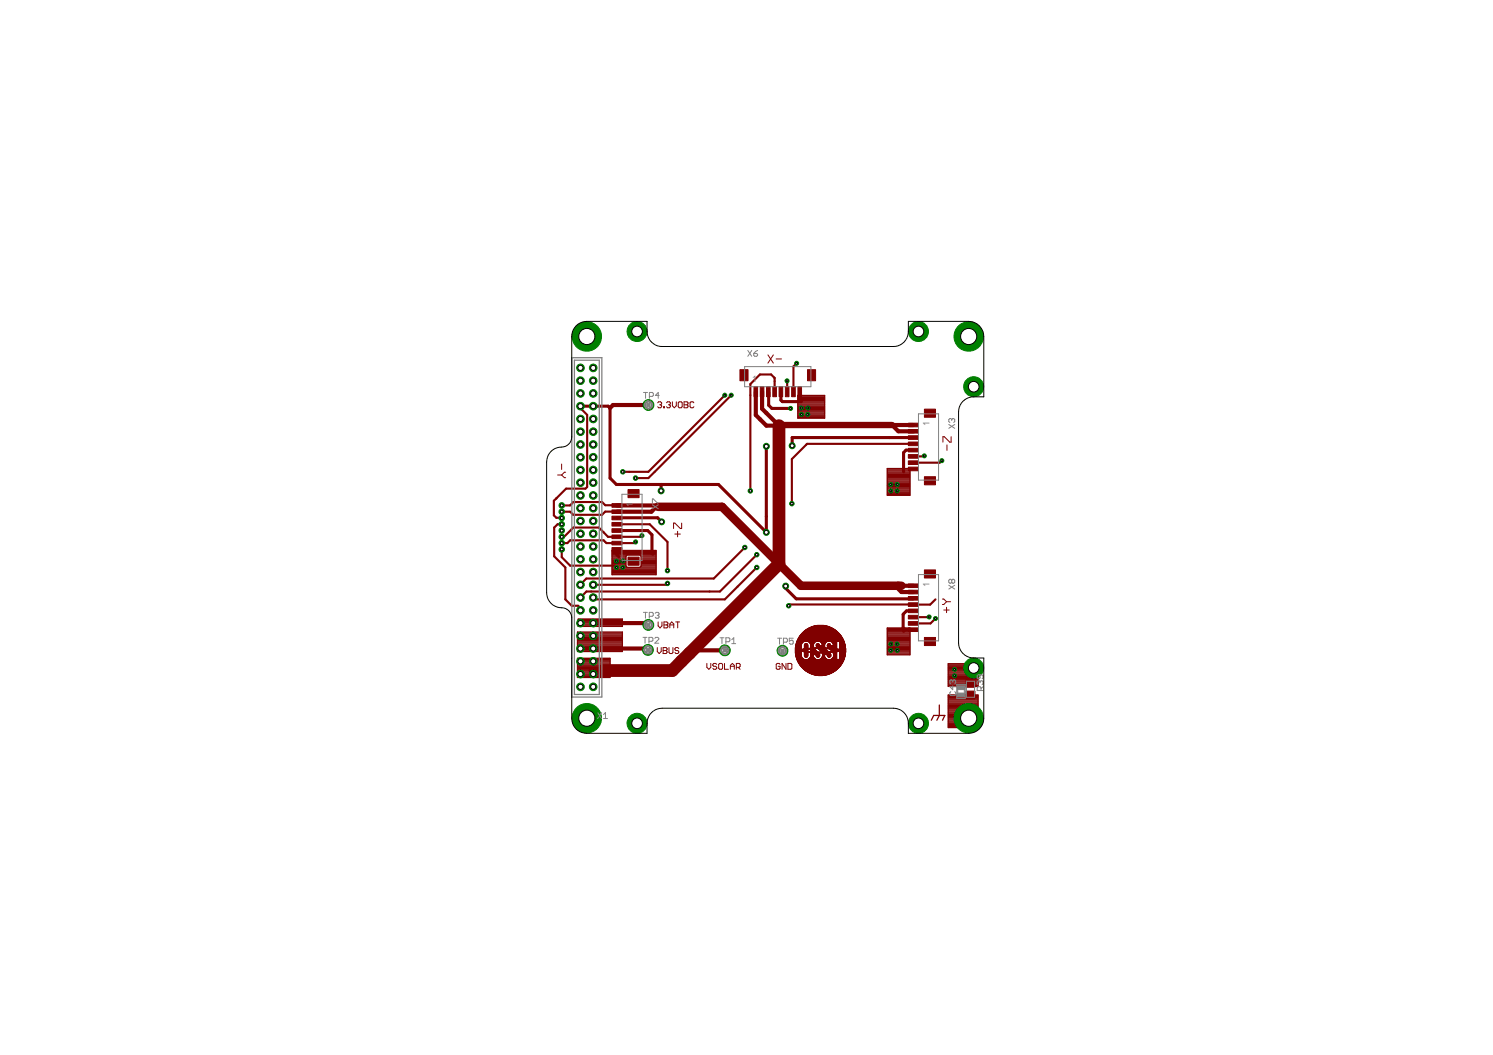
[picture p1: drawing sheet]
<svg xmlns="http://www.w3.org/2000/svg" width="297mm" height="210mm" viewBox="0 0 297 210" stroke-linecap="round" stroke-linejoin="round" font-family="sans-serif">
<defs><g id="words">
<g font-size="2" fill="#808080">
<text x="149.7" y="76">1</text>
<text x="184.9" y="84.9" transform="rotate(-90 184.9 84.9)">1</text>
<text x="125.9" y="100.8" transform="rotate(-90 125.9 100.8)">1</text>
<text x="184.9" y="116.8" transform="rotate(-90 184.9 116.8)">1</text>
</g>
</g></defs>
<g fill="none" stroke="#800000" stroke-width=".2">
<path d="M133.8 79.9v.8l.4 .4 .4-.4v-.8M135.1 79.9h.4l.2 .2v.8l-.2 .2h-.4l-.2-.2v-.8zM136.1 79.9h.6l.2 .2-.2 .4 .2 .4-.2 .2h-.6zM152.8 70.6l1.1 1.6M153.9 70.6l-1.1 1.6M154.4 71.4h1.1M110.9 94.5h.8M111.7 92.3v1.1M111.7 94.5l.6 .5h.2M112.5 94h-.2l-.6 .5M130.9 80.1l.1-.2h.4l.2 .2-.2 .4M131.2 80.5h.2"/>
<path d="M131.4 80.5l.2 .2-.2 .4h-.4l-.1-.2M132 80.9h.2v.2h-.2zM132.6 80.1l.2-.2h.4l.2 .2-.2 .4M133 80.5h.2M133.2 80.5l.2 .2-.2 .4h-.4l-.2-.2M136.1 80.5h.6M138 80.1l-.1-.2h-.4l-.2 .2v.8l.2 .2h.4l.1-.2M188.4 88.5v1.1M189.2 86.9v1.1h-.2l-1.1-1.1h-.3v1.1M134.3 106.3h1.1M134.8 105.7v1.1M135.6 104.1v1.1h-.2l-1.1-1.1h-.3v1.1"/>
<path d="M187.5 119.2h.3l.5 .5M188.3 119.7l-.5 .6h-.3M188.3 119.7h.8M130.8 128.8v.8l.3 .4 .5-.4v-.8M130.9 123.7v.8l.4 .4 .4-.4v-.8M131.9 128.8h.6l.2 .2-.2 .4 .2 .4-.2 .2h-.6zM131.9 129.4h.6M132.1 123.7h.6l.2 .3-.2 .3 .2 .4-.2 .2h-.6zM132.1 124.3h.6M133.1 128.8v1l.2 .2h.4l.2-.2v-1M133.3 124.3h.7M133.3 124.9v-.8l.3-.4 .4 .4v.8"/>
<path d="M134.4 123.7h.8M134.8 123.7v1.2M135 129l-.1-.2h-.4l-.2 .2 .2 .4h.4l.1 .2-.1 .4h-.4l-.2-.2M140.6 132v.8l.4 .4 .4-.4v-.8M142.6 132.2l-.2-.2h-.4l-.2 .4 .2 .2h.4l.2 .4-.2 .2h-.4l-.2-.2M143.2 132h.4l.2 .2v.8l-.2 .2h-.4l-.2-.2v-.8zM144.1 132v1.2h.8M145.3 132.6h.8M145.3 133.2v-.8l.4-.4 .4 .4v.8M146.5 132.8h.6l.2-.2v-.4l-.2-.2h-.6v1.2M146.9 132.8l.4 .4M155.2 132.2l-.2-.2h-.4l-.2 .2v.8l.2 .2h.4l.2-.2v-.4h-.4"/>
<path d="M156.4 132v1.2l-.8-1.2v1.2M156.8 132h.6l.1 .2v.8l-.1 .2h-.6zM187.8 121.4h1M188.3 120.8v1.1"/>
</g>
<g fill="#800000" stroke="#800000" stroke-width=".2">
<path d="M180.7 87.9h2v.8h-2z"/>
<path d="M180.7 86.7h2v.7h-2z"/>
<path d="M180.7 85.4h2v.8h-2z"/>
<path d="M180.7 84.2h2v.7h-2z"/>
<path d="M180.7 89.2h2v.7h-2z"/>
<path d="M180.7 90.4h2v.8h-2z"/>
<path d="M180.7 91.7h2v.7h-2z"/>
<path d="M180.7 92.9h2v.8h-2z"/>
<path d="M183.9 81.4h2.2v1.6h-2.2z"/>
<path d="M183.9 94.8h2.2v1.7h-2.2z"/>
<path d="M153.8 76.9h.7v2h-.7z"/>
<path d="M152.5 76.9h.7v2h-.7z"/>
<path d="M151.3 76.9h.7v2h-.7z"/>
<path d="M150 76.9h.7v2h-.7z"/>
<path d="M155 76.9h.7v2h-.7z"/>
<path d="M156.3 76.9h.7v2h-.7z"/>
<path d="M157.5 76.9h.7v2h-.7z"/>
<path d="M158.7 76.9h.8v2h-.8z"/>
<path d="M147.2 73.6h1.6v2.2h-1.6z"/>
<path d="M160.7 73.6h1.6v2.2h-1.6z"/>
<path d="M121.8 103.9h1.9v.8h-1.9z"/>
<path d="M121.8 102.7h1.9v.7h-1.9z"/>
<path d="M121.8 101.5h1.9v.7h-1.9z"/>
<path d="M121.8 100.2h1.9v.7h-1.9z"/>
<path d="M121.8 105.2h1.9v.7h-1.9z"/>
<path d="M121.8 106.4h1.9v.8h-1.9z"/>
<path d="M121.8 107.7h1.9v.7h-1.9z"/>
<path d="M121.8 108.9h1.9v.8h-1.9z"/>
<path d="M124.9 97.4h2.2v1.6h-2.2z"/>
<path d="M124.9 110.8h2.2v1.7h-2.2z"/>
<path d="M180.7 119.9h2v.7h-2z"/>
<path d="M180.7 118.7h2v.7h-2z"/>
<path d="M180.7 117.4h2v.8h-2z"/>
<path d="M180.7 116.2h2v.7h-2z"/>
<path d="M180.7 121.2h2v.7h-2z"/>
<path d="M180.7 122.4h2v.7h-2z"/>
<path d="M180.7 123.7h2v.7h-2z"/>
<path d="M180.7 124.9h2v.7h-2z"/>
<path d="M183.9 113.4h2.2v1.6h-2.2z"/>
<path d="M183.9 126.8h2.2v1.6h-2.2z"/>
<path d="M192.2 135.2h1.8v1.5h-1.8z"/>
<path d="M192.2 137.5h1.8v1.6h-1.8z"/>
<path d="M190.5 138.2h1.4v.7h-1.4z"/>
<path d="M190.5 136.2h1.4v.8h-1.4z"/>
<path d="M162.8 134.4h.9z"/>
<path d="M162.5 134.3l1.4 .1z"/>
<path d="M162.3 134.3l1.8 .1z"/>
<path d="M162.2 134.3h2.1z"/>
<path d="M162 134.3h2.4z"/>
<path d="M161.9 134.2l2.7 .1z"/>
<path d="M161.8 134.2h2.9z"/>
<path d="M161.7 134.2h3.1z"/>
<path d="M161.6 134.1l3.3 .1z"/>
<path d="M161.5 134.1h3.5z"/>
<path d="M161.4 134l3.7 .1z"/>
<path d="M161.3 134l3.8 .1z"/>
<path d="M161.2 134h4z"/>
<path d="M161.2 134h4.1z"/>
<path d="M161.1 133.9l4.3 .1z"/>
<path d="M161.1 133.9h4.3z"/>
<path d="M161 133.9h4.5z"/>
<path d="M160.9 133.8l4.6 .1z"/>
<path d="M160.9 133.8h4.7z"/>
<path d="M160.8 133.8h4.9z"/>
<path d="M160.7 133.7l5 .1z"/>
<path d="M160.7 133.7l5.1 .1z"/>
<path d="M160.6 133.7h5.2z"/>
<path d="M160.6 133.6l5.3 .1z"/>
<path d="M160.5 133.6h5.4z"/>
<path d="M160.5 133.6h5.5z"/>
<path d="M160.4 133.5l5.6 .1z"/>
<path d="M160.4 133.5l5.7 .1z"/>
<path d="M160.3 133.5h5.8z"/>
<path d="M160.3 133.5h5.9z"/>
<path d="M160.3 133.4l5.9 .1z"/>
<path d="M160.2 133.4h6.1z"/>
<path d="M160.2 133.3l6.1 .1z"/>
<path d="M160.1 133.3l6.2 .1z"/>
<path d="M160.1 133.3h6.3z"/>
<path d="M160 133.2l6.5 .1z"/>
<path d="M160 133.2h6.5z"/>
<path d="M159.9 133.1l6.7 .1z"/>
<path d="M159.9 133.1h6.7z"/>
<path d="M159.8 133.1h6.8z"/>
<path d="M159.8 133l6.9 .1z"/>
<path d="M159.7 133h7z"/>
<path d="M159.7 132.9l7.1 .1z"/>
<path d="M159.7 132.9h7.1z"/>
<path d="M159.6 132.9h7.2z"/>
<path d="M159.6 132.8l7.3 .1z"/>
<path d="M159.6 132.8h7.3z"/>
<path d="M159.5 132.8h7.5z"/>
<path d="M159.5 132.7l7.5 .1z"/>
<path d="M159.5 132.7h7.5z"/>
<path d="M159.4 132.7h7.6z"/>
<path d="M159.4 132.6l7.7 .1z"/>
<path d="M159.4 132.6h7.7z"/>
<path d="M159.3 132.5l7.9 .1z"/>
<path d="M159.3 132.5h7.9z"/>
<path d="M159.2 132.4l8 .1z"/>
<path d="M159.2 132.4h8z"/>
<path d="M159.2 132.4h8.1z"/>
<path d="M159.2 132.3l8.1 .1z"/>
<path d="M159.1 132.3h8.2z"/>
<path d="M159.1 132.2l8.3 .1z"/>
<path d="M159.1 132.2h8.3z"/>
<path d="M159 132.1l8.4 .1z"/>
<path d="M159 132.1h8.4z"/>
<path d="M159 132.1h8.5z"/>
<path d="M159 132l8.5 .1z"/>
<path d="M158.9 132h8.6z"/>
<path d="M158.9 132h8.7z"/>
<path d="M158.9 131.9l8.7 .1z"/>
<path d="M158.9 131.9h8.7z"/>
<path d="M158.9 131.8l8.7 .1z"/>
<path d="M158.9 131.8h8.7z"/>
<path d="M158.8 131.8h8.9z"/>
<path d="M158.8 131.7l8.9 .1z"/>
<path d="M158.8 131.7h8.9z"/>
<path d="M158.7 131.6l9 .1z"/>
<path d="M158.7 131.6h9z"/>
<path d="M158.7 131.5l9.1 .1z"/>
<path d="M158.7 131.5h9.1z"/>
<path d="M158.7 131.4l9.1 .1z"/>
<path d="M158.6 131.4h9.2z"/>
<path d="M158.6 131.3l9.3 .1z"/>
<path d="M158.6 131.3h9.3z"/>
<path d="M158.6 131.2l1.6 .1z"/>
<path d="M160.5 131.2l2.1 .1z"/>
<path d="M162.9 131.2l1.9 .1z"/>
<path d="M165.1 131.2l2.8 .1z"/>
<path d="M158.6 131.2h1.5z"/>
<path d="M160.7 131.2h1.7z"/>
<path d="M163 131.2h1.6z"/>
<path d="M165.2 131.2h2.7z"/>
<path d="M158.5 131.1l1.5 .1z"/>
<path d="M160.8 131.1l1.5 .1z"/>
<path d="M163.1 131.1l1.4 .1z"/>
<path d="M165.4 131.1l1.1 .1z"/>
<path d="M167 131.1l.9 .1z"/>
<path d="M158.5 131.1l1.4 .1z"/>
<path d="M163.2 131.1l1.3 .1z"/>
<path d="M167 131.1l1 .1z"/>
<path d="M158.5 131.1h1.4z"/>
<path d="M160.9 131.1h1.3z"/>
<path d="M163.2 131.1h1.2z"/>
<path d="M165.5 131.1h1z"/>
<path d="M167 131.1h1z"/>
<path d="M158.5 131.1h1.3z"/>
<path d="M161 131.1h1.2z"/>
<path d="M163.3 131.1h1.1z"/>
<path d="M158.5 131l1.2 .1z"/>
<path d="M161 131l1.1 .1z"/>
<path d="M163.3 131l1 .1z"/>
<path d="M165.6 131l.9 .1z"/>
<path d="M167 131l1 .1z"/>
<path d="M158.5 131h1.2z"/>
<path d="M161 131h1.1z"/>
<path d="M163.3 131h1z"/>
<path d="M165.6 131h.9z"/>
<path d="M167 131h1z"/>
<path d="M161.1 131h.9z"/>
<path d="M163.4 131h.9z"/>
<path d="M158.5 130.9l1.2 .1z"/>
<path d="M161.1 130.9l.9 .1z"/>
<path d="M163.4 130.9l.9 .1z"/>
<path d="M165.7 130.9l.8 .1z"/>
<path d="M167 130.9l1 .1z"/>
<path d="M158.5 130.9h1.1z"/>
<path d="M161.1 130.9h.9z"/>
<path d="M163.4 130.9h.8z"/>
<path d="M165.7 130.9h.8z"/>
<path d="M167 130.9h1z"/>
<path d="M158.4 130.9h1.2z"/>
<path d="M163.5 130.9h.7z"/>
<path d="M158.5 130.8l1.1 .1z"/>
<path d="M161.1 130.8l.8 .1z"/>
<path d="M163.5 130.8l.7 .1z"/>
<path d="M165.7 130.8l.8 .1z"/>
<path d="M167 130.8l1 .1z"/>
<path d="M161.2 130.8l.7 .1z"/>
<path d="M163.5 130.8l.6 .1z"/>
<path d="M158.4 130.8h1.1z"/>
<path d="M161.2 130.8h.7z"/>
<path d="M163.5 130.8h.6z"/>
<path d="M165.7 130.8h.8z"/>
<path d="M167 130.8h1z"/>
<path d="M158.4 130.7l1.1 .1z"/>
<path d="M161.2 130.7l.7 .1z"/>
<path d="M163.5 130.7l.6 .1z"/>
<path d="M165.8 130.7l.7 .1z"/>
<path d="M167 130.7l1 .1z"/>
<path d="M158.4 130.7h1.1z"/>
<path d="M160.2 130.7h.3z"/>
<path d="M161.2 130.7h.7z"/>
<path d="M162.6 130.7h.2z"/>
<path d="M163.6 130.7h.5z"/>
<path d="M164.8 130.7h.3z"/>
<path d="M165.8 130.7h.7z"/>
<path d="M167 130.7h1.1z"/>
<path d="M160.2 130.7h.4z"/>
<path d="M161.2 130.7h.6z"/>
<path d="M162.5 130.7h.4z"/>
<path d="M158.4 130.6l1.1 .1z"/>
<path d="M160.1 130.6l.5 .1z"/>
<path d="M161.2 130.6l.6 .1z"/>
<path d="M162.5 130.6l.5 .1z"/>
<path d="M163.6 130.6l.5 .1z"/>
<path d="M164.7 130.6l.5 .1z"/>
<path d="M165.8 130.6l.7 .1z"/>
<path d="M167 130.6l1.1 .1z"/>
<path d="M160.1 130.6l.6 .1z"/>
<path d="M158.4 130.6h1.1z"/>
<path d="M160.1 130.6h.6z"/>
<path d="M161.3 130.6h.5z"/>
<path d="M162.4 130.6h.6z"/>
<path d="M163.6 130.6h.5z"/>
<path d="M164.7 130.6h.6z"/>
<path d="M165.9 130.6h.6z"/>
<path d="M167 130.6h1.1z"/>
<path d="M160 130.6h.7z"/>
<path d="M162.4 130.6h.7z"/>
<path d="M164.6 130.6h.7z"/>
<path d="M158.3 130.5l1.1 .1z"/>
<path d="M160 130.5l.7 .1z"/>
<path d="M161.3 130.5l.5 .1z"/>
<path d="M162.4 130.5l.7 .1z"/>
<path d="M163.6 130.5l.4 .1z"/>
<path d="M164.6 130.5l.7 .1z"/>
<path d="M165.9 130.5l.6 .1z"/>
<path d="M167 130.5l1.1 .1z"/>
<path d="M158.3 130.5h1.1z"/>
<path d="M160 130.5h.7z"/>
<path d="M161.3 130.5h.5z"/>
<path d="M162.4 130.5h.7z"/>
<path d="M163.6 130.5h.4z"/>
<path d="M164.6 130.5h.7z"/>
<path d="M165.9 130.5h.6z"/>
<path d="M167 130.5h1.1z"/>
<path d="M158.3 130.4l1.1 .1z"/>
<path d="M160 130.4l.7 .1z"/>
<path d="M161.3 130.4l.5 .1z"/>
<path d="M162.4 130.4l.7 .1z"/>
<path d="M163.6 130.4l.4 .1z"/>
<path d="M164.6 130.4l.7 .1z"/>
<path d="M165.9 130.4l.6 .1z"/>
<path d="M167 130.4l1.1 .1z"/>
<path d="M158.3 130.4h1.1z"/>
<path d="M160 130.4h.7z"/>
<path d="M161.3 130.4h.5z"/>
<path d="M162.4 130.4h.7z"/>
<path d="M163.7 130.4h.3z"/>
<path d="M164.6 130.4h.7z"/>
<path d="M165.9 130.4h.6z"/>
<path d="M167 130.4h1.1z"/>
<path d="M158.3 130.3l1.1 .1z"/>
<path d="M160 130.3l.7 .1z"/>
<path d="M161.3 130.3l.5 .1z"/>
<path d="M162.4 130.3l.7 .1z"/>
<path d="M163.7 130.3l.3 .1z"/>
<path d="M164.6 130.3l.7 .1z"/>
<path d="M165.9 130.3l.6 .1z"/>
<path d="M167 130.3l1.1 .1z"/>
<path d="M162.3 130.3l.8 .1z"/>
<path d="M158.3 130.3h1.1z"/>
<path d="M160 130.3h.7z"/>
<path d="M161.3 130.3h.5z"/>
<path d="M162.3 130.3h.8z"/>
<path d="M163.7 130.3h.3z"/>
<path d="M164.6 130.3h.7z"/>
<path d="M165.9 130.3h.6z"/>
<path d="M167 130.3h1.2z"/>
<path d="M158.3 130.2l1.1 .1z"/>
<path d="M160 130.2l.7 .1z"/>
<path d="M161.3 130.2l.7 .1z"/>
<path d="M162.3 130.2l.8 .1z"/>
<path d="M163.6 130.2l.6 .1z"/>
<path d="M164.5 130.2l.8 .1z"/>
<path d="M165.9 130.2l.6 .1z"/>
<path d="M167 130.2l1.2 .1z"/>
<path d="M158.3 130.2h1.1z"/>
<path d="M160 130.2h.7z"/>
<path d="M161.3 130.2h.9z"/>
<path d="M162.3 130.2h.8z"/>
<path d="M163.6 130.2h.8z"/>
<path d="M164.5 130.2h.8z"/>
<path d="M165.9 130.2h.6z"/>
<path d="M167 130.2h1.2z"/>
<path d="M161.3 130.2h1.8z"/>
<path d="M163.7 130.2h1.6z"/>
<path d="M158.3 130.1l1.1 .1z"/>
<path d="M160 130.1l.7 .1z"/>
<path d="M161.3 130.1l1.7 .1z"/>
<path d="M163.7 130.1l1.6 .1z"/>
<path d="M165.9 130.1l.6 .1z"/>
<path d="M167 130.1l1.2 .1z"/>
<path d="M158.3 130.1h1.1z"/>
<path d="M160 130.1h.7z"/>
<path d="M161.3 130.1h1.7z"/>
<path d="M163.6 130.1h1.6z"/>
<path d="M165.9 130.1h.6z"/>
<path d="M167 130.1h1.2z"/>
<path d="M158.3 130l1.1 .1z"/>
<path d="M160 130l.7 .1z"/>
<path d="M161.3 130l1.7 .1z"/>
<path d="M163.6 130l1.6 .1z"/>
<path d="M165.8 130l.7 .1z"/>
<path d="M167 130l1.2 .1z"/>
<path d="M158.3 130h1.1z"/>
<path d="M160 130h.7z"/>
<path d="M161.3 130h1.7z"/>
<path d="M163.6 130h1.6z"/>
<path d="M165.8 130h.7z"/>
<path d="M167 130h1.2z"/>
<path d="M158.2 130h1.2z"/>
<path d="M161.3 130h1.6z"/>
<path d="M158.2 129.9l1.2 .1z"/>
<path d="M160 129.9l.7 .1z"/>
<path d="M161.3 129.9l1.6 .1z"/>
<path d="M163.6 129.9l1.5 .1z"/>
<path d="M165.8 129.9l.7 .1z"/>
<path d="M167 129.9l1.2 .1z"/>
<path d="M158.2 129.9h1.2z"/>
<path d="M160 129.9h.7z"/>
<path d="M161.3 129.9h1.6z"/>
<path d="M163.6 129.9h1.5z"/>
<path d="M165.8 129.9h.7z"/>
<path d="M167 129.9h1.2z"/>
<path d="M162.9 129.9h.2z"/>
<path d="M163.2 129.9h.2z"/>
<path d="M163.5 129.9h1.6z"/>
<path d="M165.7 129.9h.8z"/>
<path d="M158.2 129.8l1.2 .1z"/>
<path d="M160 129.8l.7 .1z"/>
<path d="M161.3 129.8l1.5 .1z"/>
<path d="M162.9 129.8l.2 .1z"/>
<path d="M163.2 129.8l.2 .1z"/>
<path d="M163.4 129.8l1.7 .1z"/>
<path d="M165.7 129.8l.8 .1z"/>
<path d="M167 129.8l1.2 .1z"/>
<path d="M158.2 129.8h1.2z"/>
<path d="M160 129.8h.7z"/>
<path d="M160.9 129.8h.1z"/>
<path d="M161.1 129.8h.2z"/>
<path d="M161.3 129.8h1.5z"/>
<path d="M162.9 129.8h.2z"/>
<path d="M163.2 129.8h.2z"/>
<path d="M163.4 129.8h1.7z"/>
<path d="M165.1 129.8h.2z"/>
<path d="M165.4 129.8h.2z"/>
<path d="M165.7 129.8h.8z"/>
<path d="M167 129.8h1.3z"/>
<path d="M160 129.8h.8z"/>
<path d="M158.2 129.7l1.2 .1z"/>
<path d="M160 129.7l.8 .1z"/>
<path d="M160.9 129.7l.1 .1z"/>
<path d="M161.1 129.7l.2 .1z"/>
<path d="M161.3 129.7l1.5 .1z"/>
<path d="M163.4 129.7l1.7 .1z"/>
<path d="M165.1 129.7l.2 .1z"/>
<path d="M165.4 129.7l.2 .1z"/>
<path d="M165.7 129.7l.8 .1z"/>
<path d="M167 129.7l1.3 .1z"/>
<path d="M158.2 129.7h1.2z"/>
<path d="M160 129.7h.8z"/>
<path d="M160.9 129.7h.1z"/>
<path d="M161.1 129.7h.2z"/>
<path d="M161.3 129.7h1.4z"/>
<path d="M163.4 129.7h1.6z"/>
<path d="M165.1 129.7h.2z"/>
<path d="M165.4 129.7h.2z"/>
<path d="M165.6 129.7h.9z"/>
<path d="M167 129.7h1.3z"/>
<path d="M158.2 129.6l1.2 .1z"/>
<path d="M160 129.6l.8 .1z"/>
<path d="M160.9 129.6l.1 .1z"/>
<path d="M161.1 129.6l.2 .1z"/>
<path d="M161.3 129.6l1.3 .1z"/>
<path d="M163.4 129.6l1.5 .1z"/>
<path d="M165.1 129.6l.2 .1z"/>
<path d="M165.4 129.6l.2 .1z"/>
<path d="M165.6 129.6l1 .1z"/>
<path d="M167 129.6l1.3 .1z"/>
<path d="M159.8 129.6l.2 .1z"/>
<path d="M163.4 129.6l1.4 .1z"/>
<path d="M158.2 129.6h1.2z"/>
<path d="M159.8 129.6h.2z"/>
<path d="M160 129.6h.7z"/>
<path d="M161.3 129.6h1.2z"/>
<path d="M163.4 129.6h1.4z"/>
<path d="M165.6 129.6h1z"/>
<path d="M167 129.6h1.3z"/>
<path d="M159.6 129.6h.2z"/>
<path d="M159.9 129.6h.8z"/>
<path d="M163.3 129.6h1.4z"/>
<path d="M166.7 129.6h.2z"/>
<path d="M158.2 129.5l1.2 .1z"/>
<path d="M159.6 129.5l.2 .1z"/>
<path d="M159.9 129.5l.8 .1z"/>
<path d="M161.3 129.5l1.2 .1z"/>
<path d="M163.3 129.5l1.4 .1z"/>
<path d="M165.5 129.5l1.1 .1z"/>
<path d="M166.7 129.5l.2 .1z"/>
<path d="M167 129.5l1.3 .1z"/>
<path d="M158.2 129.5h1.2z"/>
<path d="M159.6 129.5h.2z"/>
<path d="M160 129.5h.7z"/>
<path d="M161.3 129.5h1.1z"/>
<path d="M163.3 129.5h1.4z"/>
<path d="M165.5 129.5h1z"/>
<path d="M166.7 129.5h.2z"/>
<path d="M167 129.5h1.3z"/>
<path d="M163.2 129.5h1.4z"/>
<path d="M166.7 129.5h.1z"/>
<path d="M166.9 129.5h1.4z"/>
<path d="M158.2 129.4l1.4 .1z"/>
<path d="M159.6 129.4l.1 .1z"/>
<path d="M160 129.4l.7 .1z"/>
<path d="M161.3 129.4l1.1 .1z"/>
<path d="M163.2 129.4l1.4 .1z"/>
<path d="M165.4 129.4l1.1 .1z"/>
<path d="M166.9 129.4l1.4 .1z"/>
<path d="M158.2 129.4h1.4z"/>
<path d="M160 129.4h.7z"/>
<path d="M161.3 129.4h1z"/>
<path d="M163.2 129.4h1.3z"/>
<path d="M165.4 129.4h1.1z"/>
<path d="M166.9 129.4h1.4z"/>
<path d="M166.9 129.4h1.3z"/>
<path d="M158.2 129.3l1.4 .1z"/>
<path d="M160 129.3l.7 .1z"/>
<path d="M161.3 129.3l1 .1z"/>
<path d="M163.1 129.3l1.4 .1z"/>
<path d="M165.4 129.3l1.1 .1z"/>
<path d="M166.9 129.3l1.4 .1z"/>
<path d="M158.2 129.3h1.4z"/>
<path d="M159.6 129.3h.2z"/>
<path d="M160 129.3h.7z"/>
<path d="M161.3 129.3h.9z"/>
<path d="M163.1 129.3h1.3z"/>
<path d="M165.3 129.3h1.2z"/>
<path d="M166.7 129.3h.1z"/>
<path d="M166.9 129.3h1.4z"/>
<path d="M158.2 129.3h1.2z"/>
<path d="M163 129.3h1.4z"/>
<path d="M165.2 129.3h1.3z"/>
<path d="M166.7 129.3h.2z"/>
<path d="M167 129.3h1.2z"/>
<path d="M158.2 129.2l1.2 .1z"/>
<path d="M159.6 129.2l.2 .1z"/>
<path d="M159.9 129.2l.8 .1z"/>
<path d="M161.3 129.2l.9 .1z"/>
<path d="M163 129.2l1.4 .1z"/>
<path d="M165.2 129.2l1.4 .1z"/>
<path d="M166.7 129.2l.2 .1z"/>
<path d="M167 129.2l1.3 .1z"/>
<path d="M158.2 129.2h1.2z"/>
<path d="M159.6 129.2h.2z"/>
<path d="M159.9 129.2h.8z"/>
<path d="M161.3 129.2h.9z"/>
<path d="M163 129.2h1.3z"/>
<path d="M165.2 129.2h1.4z"/>
<path d="M166.7 129.2h.2z"/>
<path d="M167 129.2h1.3z"/>
<path d="M159.6 129.2h.1z"/>
<path d="M161.3 129.2h.8z"/>
<path d="M162.9 129.2h1.4z"/>
<path d="M165.1 129.2h1.5z"/>
<path d="M158.2 129.1l1.2 .1z"/>
<path d="M159.8 129.1l.2 .1z"/>
<path d="M160 129.1l.7 .1z"/>
<path d="M161.3 129.1l.8 .1z"/>
<path d="M162.9 129.1l1.4 .1z"/>
<path d="M165.1 129.1l1.5 .1z"/>
<path d="M167 129.1l1.3 .1z"/>
<path d="M160 129.1l.8 .1z"/>
<path d="M160.9 129.1l.2 .1z"/>
<path d="M162.8 129.1l1.5 .1z"/>
<path d="M158.2 129.1h1.2z"/>
<path d="M160 129.1h.8z"/>
<path d="M160.8 129.1h.3z"/>
<path d="M161.1 129.1h.2z"/>
<path d="M161.3 129.1h.7z"/>
<path d="M162.8 129.1h1.5z"/>
<path d="M164.9 129.1h1.6z"/>
<path d="M167 129.1h1.3z"/>
<path d="M161.3 129.1h.8z"/>
<path d="M164.3 129.1h.2z"/>
<path d="M164.6 129.1h.2z"/>
<path d="M164.8 129.1h1.7z"/>
<path d="M158.2 129l1.2 .1z"/>
<path d="M160 129l.8 .1z"/>
<path d="M160.9 129l.1 .1z"/>
<path d="M161.1 129l.2 .1z"/>
<path d="M161.3 129l.8 .1z"/>
<path d="M162.2 129l.1 .1z"/>
<path d="M162.4 129l.2 .1z"/>
<path d="M162.7 129l1.6 .1z"/>
<path d="M164.3 129l.2 .1z"/>
<path d="M164.6 129l.2 .1z"/>
<path d="M164.8 129l1.7 .1z"/>
<path d="M167 129l1.3 .1z"/>
<path d="M158.2 129h1.2z"/>
<path d="M160 129h.8z"/>
<path d="M160.9 129h.1z"/>
<path d="M161.1 129h.2z"/>
<path d="M161.3 129h.8z"/>
<path d="M162.2 129h.1z"/>
<path d="M162.4 129h.2z"/>
<path d="M162.7 129h1.6z"/>
<path d="M164.3 129h.2z"/>
<path d="M164.6 129h.2z"/>
<path d="M164.8 129h1.7z"/>
<path d="M167 129h1.3z"/>
<path d="M158.2 128.9l1.2 .1z"/>
<path d="M160 128.9l.7 .1z"/>
<path d="M161.1 128.9l.2 .1z"/>
<path d="M161.3 128.9l.8 .1z"/>
<path d="M162.2 128.9l.1 .1z"/>
<path d="M162.4 128.9l.2 .1z"/>
<path d="M162.7 128.9l1.6 .1z"/>
<path d="M164.3 128.9l.2 .1z"/>
<path d="M164.6 128.9l.2 .1z"/>
<path d="M164.8 128.9l1.7 .1z"/>
<path d="M167 128.9l1.2 .1z"/>
<path d="M162.6 128.9l1.7 .1z"/>
<path d="M158.2 128.9h1.2z"/>
<path d="M160 128.9h.7z"/>
<path d="M161.3 128.9h.6z"/>
<path d="M162.2 128.9h.1z"/>
<path d="M162.4 128.9h.2z"/>
<path d="M162.6 128.9h1.6z"/>
<path d="M164.8 128.9h1.7z"/>
<path d="M167 128.9h1.2z"/>
<path d="M162.6 128.9h1.5z"/>
<path d="M158.2 128.8l1.2 .1z"/>
<path d="M160 128.8l.7 .1z"/>
<path d="M161.3 128.8l.6 .1z"/>
<path d="M162.6 128.8l1.5 .1z"/>
<path d="M164.8 128.8l1.7 .1z"/>
<path d="M167 128.8l1.2 .1z"/>
<path d="M158.3 128.8h1.1z"/>
<path d="M160 128.8h.7z"/>
<path d="M161.3 128.8h.6z"/>
<path d="M162.5 128.8h1.6z"/>
<path d="M164.7 128.8h1.8z"/>
<path d="M167 128.8h1.2z"/>
<path d="M158.3 128.7l1.1 .1z"/>
<path d="M160 128.7l.7 .1z"/>
<path d="M161.3 128.7l.6 .1z"/>
<path d="M162.5 128.7l1.6 .1z"/>
<path d="M164.7 128.7l1.8 .1z"/>
<path d="M167 128.7l1.2 .1z"/>
<path d="M158.3 128.7h1.1z"/>
<path d="M160 128.7h.7z"/>
<path d="M161.3 128.7h.6z"/>
<path d="M162.5 128.7h1.6z"/>
<path d="M164.7 128.7h1.8z"/>
<path d="M167 128.7h1.2z"/>
<path d="M162.4 128.7h1.7z"/>
<path d="M158.3 128.6l1.1 .1z"/>
<path d="M160 128.6l.7 .1z"/>
<path d="M161.3 128.6l.6 .1z"/>
<path d="M162.4 128.6l1.6 .1z"/>
<path d="M164.6 128.6l1.9 .1z"/>
<path d="M167 128.6l1.2 .1z"/>
<path d="M158.3 128.6h1.1z"/>
<path d="M160 128.6h.7z"/>
<path d="M161.3 128.6h.5z"/>
<path d="M162.4 128.6h1.7z"/>
<path d="M164.6 128.6h1.9z"/>
<path d="M167 128.6h1.2z"/>
<path d="M158.3 128.5l1.1 .1z"/>
<path d="M160 128.5l.7 .1z"/>
<path d="M161.3 128.5l.5 .1z"/>
<path d="M162.4 128.5l1.7 .1z"/>
<path d="M164.6 128.5l1.9 .1z"/>
<path d="M167 128.5l1.2 .1z"/>
<path d="M158.3 128.5h1.1z"/>
<path d="M160 128.5h.7z"/>
<path d="M161.3 128.5h.5z"/>
<path d="M162.4 128.5h1.7z"/>
<path d="M164.6 128.5h1.9z"/>
<path d="M167 128.5h1.2z"/>
<path d="M167 128.5h1.1z"/>
<path d="M158.3 128.4l1.1 .1z"/>
<path d="M160 128.4l.7 .1z"/>
<path d="M161.3 128.4l.5 .1z"/>
<path d="M162.4 128.4l.7 .1z"/>
<path d="M163.2 128.4l.8 .1z"/>
<path d="M164.6 128.4l.7 .1z"/>
<path d="M165.4 128.4l1.1 .1z"/>
<path d="M167 128.4l1.1 .1z"/>
<path d="M158.3 128.4h1.1z"/>
<path d="M160 128.4h.7z"/>
<path d="M161.3 128.4h.5z"/>
<path d="M162.4 128.4h.7z"/>
<path d="M163.5 128.4h.6z"/>
<path d="M164.6 128.4h.7z"/>
<path d="M165.7 128.4h.8z"/>
<path d="M167 128.4h1.1z"/>
<path d="M162.4 128.4h.6z"/>
<path d="M163.6 128.4h.5z"/>
<path d="M165.8 128.4h.7z"/>
<path d="M158.3 128.3l1.1 .1z"/>
<path d="M160 128.3l.7 .1z"/>
<path d="M161.3 128.3l.5 .1z"/>
<path d="M162.4 128.3l.6 .1z"/>
<path d="M163.6 128.3l.5 .1z"/>
<path d="M164.6 128.3l.7 .1z"/>
<path d="M165.8 128.3l.7 .1z"/>
<path d="M167 128.3l1.1 .1z"/>
<path d="M164.6 128.3l.6 .1z"/>
<path d="M158.3 128.3h1.1z"/>
<path d="M160 128.3h.7z"/>
<path d="M161.3 128.3h.6z"/>
<path d="M162.4 128.3h.6z"/>
<path d="M163.6 128.3h.5z"/>
<path d="M164.6 128.3h.6z"/>
<path d="M165.8 128.3h.7z"/>
<path d="M167 128.3h1.1z"/>
<path d="M158.3 128.2l1.1 .1z"/>
<path d="M160 128.2l.7 .1z"/>
<path d="M161.3 128.2l.6 .1z"/>
<path d="M162.4 128.2l.6 .1z"/>
<path d="M163.6 128.2l.5 .1z"/>
<path d="M164.6 128.2l.6 .1z"/>
<path d="M165.8 128.2l.7 .1z"/>
<path d="M167 128.2l1.1 .1z"/>
<path d="M158.4 128.2h1.1z"/>
<path d="M160.1 128.2h.6z"/>
<path d="M161.3 128.2h.6z"/>
<path d="M162.4 128.2h.6z"/>
<path d="M163.6 128.2h.5z"/>
<path d="M164.6 128.2h.6z"/>
<path d="M165.8 128.2h.7z"/>
<path d="M167 128.2h1.1z"/>
<path d="M161.2 128.2h.6z"/>
<path d="M164.7 128.2h.5z"/>
<path d="M158.4 128.1l1.1 .1z"/>
<path d="M160.1 128.1l.6 .1z"/>
<path d="M161.2 128.1l.6 .1z"/>
<path d="M162.5 128.1l.4 .1z"/>
<path d="M163.6 128.1l.5 .1z"/>
<path d="M164.7 128.1l.5 .1z"/>
<path d="M165.8 128.1l.7 .1z"/>
<path d="M167 128.1l1.1 .1z"/>
<path d="M160.1 128.1l.5 .1z"/>
<path d="M161.2 128.1l.7 .1z"/>
<path d="M164.7 128.1l.4 .1z"/>
<path d="M158.4 128.1h1.1z"/>
<path d="M160.2 128.1h.3z"/>
<path d="M161.2 128.1h.7z"/>
<path d="M162.6 128.1h.3z"/>
<path d="M163.6 128.1h.5z"/>
<path d="M164.8 128.1h.3z"/>
<path d="M165.7 128.1h.8z"/>
<path d="M167 128.1h1.1z"/>
<path d="M163.5 128.1h.6z"/>
<path d="M167 128.1h1z"/>
<path d="M158.4 128l1.1 .1z"/>
<path d="M161.2 128l.7 .1z"/>
<path d="M163.5 128l.6 .1z"/>
<path d="M165.7 128l.8 .1z"/>
<path d="M167 128l1 .1z"/>
<path d="M158.5 128h1.1z"/>
<path d="M161.2 128h.7z"/>
<path d="M163.5 128h.7z"/>
<path d="M165.7 128h.8z"/>
<path d="M167 128h1z"/>
<path d="M158.4 127.9l1.2 .1z"/>
<path d="M161.1 127.9l.8 .1z"/>
<path d="M163.5 127.9l.7 .1z"/>
<path d="M165.7 127.9l.8 .1z"/>
<path d="M167 127.9l1 .1z"/>
<path d="M158.4 127.9h1.2z"/>
<path d="M161.1 127.9h.9z"/>
<path d="M163.4 127.9h.8z"/>
<path d="M165.7 127.9h.8z"/>
<path d="M167 127.9h1z"/>
<path d="M158.5 127.9h1.1z"/>
<path d="M165.6 127.9h.9z"/>
<path d="M158.5 127.8l1.2 .1z"/>
<path d="M161.1 127.8l1 .1z"/>
<path d="M163.4 127.8l.9 .1z"/>
<path d="M165.6 127.8l.9 .1z"/>
<path d="M167 127.8l1 .1z"/>
<path d="M158.5 127.8h1.2z"/>
<path d="M161.1 127.8h1z"/>
<path d="M163.4 127.8h.9z"/>
<path d="M165.6 127.8h.9z"/>
<path d="M167 127.8h1z"/>
<path d="M161 127.8h1.1z"/>
<path d="M163.3 127.8h1z"/>
<path d="M158.5 127.7l1.2 .1z"/>
<path d="M161 127.7l1.1 .1z"/>
<path d="M163.3 127.7l1.1 .1z"/>
<path d="M165.5 127.7l1 .1z"/>
<path d="M167 127.7l1 .1z"/>
<path d="M158.5 127.7h1.3z"/>
<path d="M160.9 127.7h1.3z"/>
<path d="M163.3 127.7h1.1z"/>
<path d="M165.5 127.7h1z"/>
<path d="M167 127.7h1z"/>
<path d="M158.5 127.7h1.4z"/>
<path d="M163.2 127.7h1.3z"/>
<path d="M165.4 127.7h1.1z"/>
<path d="M158.5 127.6l1.4 .1z"/>
<path d="M160.8 127.6l1.5 .1z"/>
<path d="M163.2 127.6l1.3 .1z"/>
<path d="M165.4 127.6l1.1 .1z"/>
<path d="M167 127.6l.9 .1z"/>
<path d="M158.6 127.6l1.4 .1z"/>
<path d="M160.7 127.6l1.7 .1z"/>
<path d="M163.1 127.6l1.5 .1z"/>
<path d="M165.3 127.6l1.2 .1z"/>
<path d="M158.6 127.6h1.5z"/>
<path d="M160.6 127.6h1.9z"/>
<path d="M163 127.6h1.7z"/>
<path d="M165.2 127.6h2.7z"/>
<path d="M158.6 127.6h9.3z"/>
<path d="M158.6 127.5l9.3 .1z"/>
<path d="M158.6 127.5h9.3z"/>
<path d="M158.6 127.4l9.3 .1z"/>
<path d="M158.6 127.4h9.2z"/>
<path d="M158.7 127.3l9.1 .1z"/>
<path d="M158.7 127.3h9.1z"/>
<path d="M158.7 127.2l9 .1z"/>
<path d="M158.7 127.2h9z"/>
<path d="M158.8 127.1l8.9 .1z"/>
<path d="M158.8 127.1h8.9z"/>
<path d="M158.8 127l8.9 .1z"/>
<path d="M158.8 127h8.8z"/>
<path d="M158.9 127h8.7z"/>
<path d="M158.9 126.9l8.7 .1z"/>
<path d="M158.9 126.9h8.7z"/>
<path d="M158.9 126.8l8.6 .1z"/>
<path d="M159 126.8h8.5z"/>
<path d="M159 126.7l8.5 .1z"/>
<path d="M159 126.7h8.4z"/>
<path d="M159 126.6l8.4 .1z"/>
<path d="M159.1 126.6h8.3z"/>
<path d="M159.1 126.5l8.3 .1z"/>
<path d="M159.2 126.5h8.1z"/>
<path d="M159.2 126.4l8.1 .1z"/>
<path d="M159.2 126.4h8.1z"/>
<path d="M159.2 126.4h8z"/>
<path d="M159.3 126.3l7.9 .1z"/>
<path d="M159.3 126.3h7.9z"/>
<path d="M159.3 126.2l7.8 .1z"/>
<path d="M159.4 126.2h7.7z"/>
<path d="M159.4 126.1l7.6 .1z"/>
<path d="M159.5 126.1h7.5z"/>
<path d="M159.5 126l7.5 .1z"/>
<path d="M159.5 126h7.4z"/>
<path d="M159.6 126h7.3z"/>
<path d="M159.6 125.9l7.3 .1z"/>
<path d="M159.6 125.9l7.2 .1z"/>
<path d="M159.7 125.9h7.1z"/>
<path d="M159.7 125.8l7.1 .1z"/>
<path d="M159.8 125.8h6.9z"/>
<path d="M159.8 125.7l6.8 .1z"/>
<path d="M159.9 125.7h6.7z"/>
<path d="M159.9 125.6l6.7 .1z"/>
<path d="M160 125.6h6.5z"/>
<path d="M160 125.5l6.5 .1z"/>
<path d="M160.1 125.5h6.3z"/>
<path d="M160.1 125.4l6.2 .1z"/>
<path d="M160.2 125.4l6.1 .1z"/>
<path d="M160.2 125.4h6z"/>
<path d="M160.3 125.3l5.9 .1z"/>
<path d="M160.3 125.3h5.8z"/>
<path d="M160.4 125.3h5.7z"/>
<path d="M160.4 125.2l5.7 .1z"/>
<path d="M160.5 125.2l5.5 .1z"/>
<path d="M160.5 125.2h5.5z"/>
<path d="M160.6 125.2h5.3z"/>
<path d="M160.6 125.1l5.3 .1z"/>
<path d="M160.7 125.1h5.1z"/>
<path d="M160.8 125l4.9 .1z"/>
<path d="M160.8 125h4.8z"/>
<path d="M160.9 125h4.7z"/>
<path d="M161 124.9l4.5 .1z"/>
<path d="M161 124.9h4.5z"/>
<path d="M161.1 124.9h4.3z"/>
<path d="M161.2 124.8l4.1 .1z"/>
<path d="M161.2 124.8h4z"/>
<path d="M161.3 124.8h3.9z"/>
<path d="M161.4 124.7l3.7 .1z"/>
<path d="M161.5 124.7h3.5z"/>
<path d="M161.5 124.7h3.4z"/>
<path d="M161.6 124.6l3.2 .1z"/>
<path d="M161.7 124.6l3 .1z"/>
<path d="M161.8 124.6h2.8z"/>
<path d="M162 124.5l2.5 .1z"/>
<path d="M162.1 124.5h2.3z"/>
<path d="M162.2 124.5h2z"/>
<path d="M162.4 124.4l1.6 .1z"/>
<path d="M162.6 124.4l1.2 .1z"/>
</g>
<g fill="none" stroke="#800000" stroke-width=".25">
<path d="M158.7 78.7h5.4v4.5h-5.4zM158.7 79.9h5.4M158.7 79.7h5.4M158.7 79.5h5.4M158.7 79.3h5.4M158.7 79.1h5.4M158.7 78.8h5.4M158.7 83.1h5.4M158.7 82.8h5.4M158.7 82.6h5.4M158.7 82.4h5.4M158.7 82.2h5.4"/>
<path d="M158.7 81.9h5.4M158.7 81.7h5.4M158.7 81.5h5.4M158.7 81.3h5.4M158.7 81h5.4M158.7 80.8h5.4M158.7 80.6h5.4M158.7 80.4h5.4M158.7 80.2h5.4M176.5 93.2h4.5v5.4h-4.5zM176.5 98.4h4.5M176.5 98.1h4.5"/>
<path d="M176.5 97.9h4.5M176.5 97.7h4.5M176.5 97.5h4.5M176.5 97.3h4.5M176.5 97h4.5M176.5 96.8h4.5M176.5 96.6h4.5M176.5 96.4h4.5M176.5 96.2h4.5M176.5 95.9h4.5M176.5 95.7h4.5M176.5 95.5h4.5"/>
<path d="M176.5 95.3h4.5M176.5 95h4.5M176.5 94.8h4.5M176.5 94.6h4.5M176.5 94.4h4.5M176.5 94.1h4.5M176.5 93.9h4.5M176.5 93.7h4.5M176.5 93.5h4.5M176.5 93.3h4.5M121.8 109.5h8.7v4.8h-8.7zM121.8 114.2h8.7"/>
<path d="M121.8 113.9h8.7M121.8 113.7h8.7M121.8 113.5h8.7M121.8 113.3h8.7M121.8 113h8.7M121.8 112.8h2.9M121.8 112.6h2.7M121.8 112.4h2.7M121.8 112.1h2.7M121.8 111.9h2.7M121.8 111.7h2.7M121.8 111.5h2.7"/>
<path d="M121.8 111.3h2.7M121.8 111h2.7M121.8 110.8h2.7M121.8 110.6h2.8M121.8 110.4h8.7M121.8 110.2h8.7M121.8 109.9h8.7M121.8 109.7h8.7M124.5 112.6l.3 .3h2.5l.3-.3M124.5 112.6v-1.9l.3-.3h2.5l.3 .3v1.9M127.4 112.8h3.1M127.5 110.6h3"/>
<path d="M127.6 112.6h2.9M127.6 112.4h2.9M127.6 112.1h2.9M127.6 111.9h2.9M127.6 111.7h2.9M127.6 111.5h2.9M127.6 111.3h2.9M127.6 111h2.9M127.6 110.8h2.9M114.9 131h6.5v3.8h-6.5zM114.9 125.8h8.9v3.8h-8.9zM114.9 134.6h6.5"/>
<path d="M114.9 134.3h6.5M114.9 134.1h6.5M114.9 133.9h6.5M114.9 133.7h6.5M114.9 133.5h6.5M114.9 133.2h6.5M114.9 133h6.5M114.9 132.8h6.5M114.9 132.6h6.5M114.9 132.4h6.5M114.9 132.1h6.5M114.9 131.9h6.5"/>
<path d="M114.9 131.7h6.5M114.9 131.5h6.5M114.9 131.2h6.5M114.9 131h6.5M114.9 129.5h8.9M114.9 129.2h8.9M114.9 129h8.9M114.9 128.8h8.9M114.9 128.6h8.9M114.9 128.4h8.9M114.9 128.1h8.9M114.9 127.9h8.9"/>
<path d="M114.9 127.7h8.9M114.9 127.5h8.9M114.9 127.3h8.9M114.9 127h8.9M114.9 126.8h8.9M114.9 126.6h8.9M114.9 126.4h8.9M114.9 126.1h8.9M114.9 125.9h8.9M115 123.2h8.8v1.4h-8.8zM115 124.6h8.8M115 124.4h8.8"/>
<path d="M115 124.1h8.8M115 123.9h8.8M115 123.7h8.8M115 123.5h8.8M115 123.3h8.8M176.5 124.9h4.5v5.4h-4.5zM176.5 130.1h4.5M176.5 129.9h4.5M176.5 129.7h4.5M176.5 129.5h4.5M176.5 129.2h4.5M176.5 129h4.5"/>
<path d="M176.5 128.8h4.5M176.5 128.6h4.5M176.5 128.4h4.5M176.5 128.1h4.5M176.5 127.9h4.5M176.5 127.7h4.5M176.5 127.5h4.5M176.5 127.3h4.5M176.5 127h4.5M176.5 126.8h4.5M176.5 126.6h4.5M176.5 126.4h4.5"/>
<path d="M176.5 126.1h4.5M176.5 125.9h4.5M176.5 125.7h4.5M176.5 125.5h4.5M176.5 125.2h4.5M176.5 125h4.5M188.7 134.8h5.9M188.7 134.6h5.9M188.7 134.3h5.9M188.7 134.1h5.9M188.7 133.9h5.9M188.7 133.7h5.9"/>
<path d="M188.7 133.5h5.9M188.7 133.2h5.9M188.7 133h5.9M188.7 132.8h5.9M188.7 132.6h5.9M188.7 132.4h5.9M188.7 132.1h5.9M188.7 132.1h5.9v4.5h-5.9zM188.7 138.3h5.9v4.6a1.88 1.88 0 0 1-1.9 1.9h-4zM188.7 136.4h5.9M188.7 136.1h5.9M188.7 135.9h5.9"/>
<path d="M188.7 135.7h5.9M188.7 135.5h5.9M188.7 135.2h5.9M188.7 135h5.9M188.7 139.9h5.9M188.7 139.7h5.9M188.7 139.5h5.9M188.7 139.2h5.9M188.7 139h5.9M188.7 138.8h5.9M188.7 138.6h5.9M188.7 138.3h5.9"/>
<path d="M185.3 143.3l.5-1h2.2l-.5 1M186.9 140.3v1.9M186.9 142.3l-.5 1M188.7 144.6h4.8M188.7 144.4h5.2M188.7 144.1h5.4M188.7 143.9h5.6M188.7 143.7h5.7M188.7 143.5h5.8M188.7 143.2h5.8M188.7 143h5.9M188.7 142.8h5.9"/>
<path d="M188.7 142.6h5.9M188.7 142.3h5.9M188.7 142.1h5.9M188.7 141.9h5.9M188.7 141.7h5.9M188.7 141.5h5.9M188.7 141.2h5.9M188.7 141h5.9M188.7 140.8h5.9M188.7 140.6h5.9M188.7 140.4h5.9M188.7 140.1h5.9"/>
</g>
<path d="M155 84.7v27.5l-21.2 21.2h-13.8" fill="none" stroke="#800000" stroke-width="2.5"/>
<g fill="none" stroke="#800000" stroke-width=".83">
<path d="M150.4 77.9v4.7l2.1 2.1h2.5M151.6 77.9v3.4l3.4 3.4M129 80.6h-7l-.6 .6M155.1 84.6l-.1 .1M181.7 84.6h-4.2l1.2 1.2h3M122.7 100.6h7.9l.1 .1M130.7 100.7l.2 .1M130.7 100.7l-1.1 1.1h-6.9M178.7 117.2l.6 .6h2.4M179.3 116.5h2.4M117.5 133.4h2.5M118 129h10.6l.4 .4"/>
<path d="M118 124h10.6l.4 .3M128.9 129.3l.1 .1M129 129.4h.1M144.2 129.4h-6.4l-.6 .6"/>
</g>
<path d="M177.5 84.6h-22.4l-.1 .1" fill="none" stroke="#800000" stroke-width="1.3"/>
<path d="M130.9 100.8h12.8l15.7 15.7h19.9" fill="none" stroke="#800000" stroke-width="1.7"/>
<g fill="none" stroke="#800000" stroke-width=".42">
<path d="M144.2 78.6l-15.2 15.3h-5.1M145.5 78.6l-16.5 16.5h-2.6M154.1 77.9v-2.7l-.7-.7h-2.2l-1.9 1.9v21.3M156.6 75.8v2.1M158.5 72.3l-.6 .6v5M110.7 99.2h.1M110.7 99.2l-.5 .4v2.9l.5 .5 1.1 .1M115.5 80.8v.4l1.3 1.3v14.4l-.3 .3h-3.9l-1.9 2M181.7 88.3h-21.1l-3.1 3v8.9M183.9 90.7l-.1 .1h-2.1M187.4 91.7l-.4 .4h-5.3M111.8 100.6h1.6l.7-.7h5.7l.6 .6 2.3 .1"/>
<path d="M111.8 109.3v1.5l1.6 1.7h8.9l.3 .4M111.8 104.3h-.9l-.6 .7v5.7l2.2 2.2v6.4l1.2 1.2h1.3l.5 .5v.4M122.7 101.8h-2.3l-.6 .6h-5.7l-.7-.6h-1.6M122.7 101.8h.1M122.7 104.3h6.6l3.5 3.5v5.7M126.4 107.8l-.2 .3h-5.6l-.5-.6h-6.7l-.5 .6h-1.1M127.7 106.6l-.2 .2h-6.5l-1.9-1.8h-5l-1.9 1.8h-.4M132.8 116.1l-.3 .3h-14.5M148.2 108.9l-6.2 6.2h-25.4l-1.1 1.3M150.6 112.9l-6.4 6.4h-25.8l-.4-.4M150.6 110.4l-7.4 7.3h-26.5l-1.2 1.2M186.1 119.3l-1 1h-27.9l-.3 .2"/>
<path d="M181.7 120.3h.1M184.8 122.7l-3.1 .1M186.1 123.1l-1 .9h-3.4"/>
</g>
<path d="M178.7 116.5v.7" fill="none" stroke="#800000" stroke-width=".32"/>
<g fill="none" stroke="#800000" stroke-width=".61">
<path d="M152.9 77.9v2.7l.7 .7h3.7M155.4 77.9v1.7l.2 .3h3.8M115.5 80.8h5.5l.4 .4v13.9l1.2 1.3h20.3l9.6 9.5v-17.1M131.5 96.4v1.3M181.7 89.6h-1.4l-.5 .5v3.8M181.7 87.1h-24.1v1.6M122.7 105.6h6.2l.8 .8v3.7l.2 .2M122.7 109.3v1.1l.4 .4M122.7 103.1l8.1-.1 .8 .8M156.3 116.6v.5l2.1 2h23.2l.1-.1M180.1 125.3h1.6M180.1 125.3l-.3 .3"/>
<path d="M181.7 121.5h-1.3l-.7 .7v2.7l.4 .4"/>
</g>
<circle cx="116.8" cy="142.9" r="2.92" fill="#008000" stroke="#008000" stroke-width=".2"/>
<circle cx="116.8" cy="142.9" r="1.61" fill="#fff" stroke="#000" stroke-width=".2"/>
<circle cx="116.8" cy="67" r="2.92" fill="#008000" stroke="#008000" stroke-width=".2"/>
<circle cx="116.8" cy="67" r="1.61" fill="#fff" stroke="#000" stroke-width=".2"/>
<circle cx="192.7" cy="67" r="2.92" fill="#008000" stroke="#008000" stroke-width=".2"/>
<circle cx="192.7" cy="67" r="1.61" fill="#fff" stroke="#000" stroke-width=".2"/>
<circle cx="192.7" cy="142.9" r="2.92" fill="#008000" stroke="#008000" stroke-width=".2"/>
<circle cx="192.7" cy="142.9" r="1.61" fill="#fff" stroke="#000" stroke-width=".2"/>
<circle cx="111.8" cy="104.3" r=".55" fill="#008000" stroke="#008000" stroke-width=".2"/>
<circle cx="111.8" cy="104.3" r=".3" fill="#fff" stroke="#000" stroke-width=".2"/>
<circle cx="111.8" cy="105.6" r=".55" fill="#008000" stroke="#008000" stroke-width=".2"/>
<circle cx="111.8" cy="105.6" r=".3" fill="#fff" stroke="#000" stroke-width=".2"/>
<circle cx="111.8" cy="106.8" r=".55" fill="#008000" stroke="#008000" stroke-width=".2"/>
<circle cx="111.8" cy="106.8" r=".3" fill="#fff" stroke="#000" stroke-width=".2"/>
<circle cx="111.8" cy="108.1" r=".55" fill="#008000" stroke="#008000" stroke-width=".2"/>
<circle cx="111.8" cy="108.1" r=".3" fill="#fff" stroke="#000" stroke-width=".2"/>
<circle cx="111.8" cy="109.3" r=".55" fill="#008000" stroke="#008000" stroke-width=".2"/>
<circle cx="111.8" cy="109.3" r=".3" fill="#fff" stroke="#000" stroke-width=".2"/>
<circle cx="111.8" cy="103.1" r=".55" fill="#008000" stroke="#008000" stroke-width=".2"/>
<circle cx="111.8" cy="103.1" r=".3" fill="#fff" stroke="#000" stroke-width=".2"/>
<circle cx="111.8" cy="101.8" r=".55" fill="#008000" stroke="#008000" stroke-width=".2"/>
<circle cx="111.8" cy="101.8" r=".3" fill="#fff" stroke="#000" stroke-width=".2"/>
<circle cx="111.8" cy="100.6" r=".55" fill="#008000" stroke="#008000" stroke-width=".2"/>
<circle cx="111.8" cy="100.6" r=".3" fill="#fff" stroke="#000" stroke-width=".2"/>
<circle cx="182.7" cy="143.9" r="1.99" fill="#008000" stroke="#008000" stroke-width=".2"/>
<circle cx="182.7" cy="143.9" r="1.06" fill="#fff" stroke="#000" stroke-width=".2"/>
<circle cx="126.7" cy="143.9" r="1.99" fill="#008000" stroke="#008000" stroke-width=".2"/>
<circle cx="126.7" cy="143.9" r="1.06" fill="#fff" stroke="#000" stroke-width=".2"/>
<circle cx="126.7" cy="66" r="1.99" fill="#008000" stroke="#008000" stroke-width=".2"/>
<circle cx="126.7" cy="66" r="1.06" fill="#fff" stroke="#000" stroke-width=".2"/>
<circle cx="193.7" cy="76.9" r="1.99" fill="#008000" stroke="#008000" stroke-width=".2"/>
<circle cx="193.7" cy="76.9" r="1.06" fill="#fff" stroke="#000" stroke-width=".2"/>
<circle cx="182.7" cy="66" r="1.99" fill="#008000" stroke="#008000" stroke-width=".2"/>
<circle cx="182.7" cy="66" r="1.06" fill="#fff" stroke="#000" stroke-width=".2"/>
<circle cx="193.7" cy="132.9" r="1.99" fill="#008000" stroke="#008000" stroke-width=".2"/>
<circle cx="193.7" cy="132.9" r="1.06" fill="#fff" stroke="#000" stroke-width=".2"/>
<circle cx="118" cy="136.7" r=".76" fill="#008000" stroke="#008000" stroke-width=".2"/>
<circle cx="118" cy="136.7" r=".51" fill="#fff" stroke="#000" stroke-width=".2"/>
<circle cx="115.5" cy="136.7" r=".76" fill="#008000" stroke="#008000" stroke-width=".2"/>
<circle cx="115.5" cy="136.7" r=".51" fill="#fff" stroke="#000" stroke-width=".2"/>
<circle cx="118" cy="134.1" r=".76" fill="#008000" stroke="#008000" stroke-width=".2"/>
<circle cx="118" cy="134.1" r=".51" fill="#fff" stroke="#000" stroke-width=".2"/>
<circle cx="115.5" cy="134.1" r=".76" fill="#008000" stroke="#008000" stroke-width=".2"/>
<circle cx="115.5" cy="134.1" r=".51" fill="#fff" stroke="#000" stroke-width=".2"/>
<circle cx="118" cy="131.6" r=".76" fill="#008000" stroke="#008000" stroke-width=".2"/>
<circle cx="118" cy="131.6" r=".51" fill="#fff" stroke="#000" stroke-width=".2"/>
<circle cx="115.5" cy="131.6" r=".76" fill="#008000" stroke="#008000" stroke-width=".2"/>
<circle cx="115.5" cy="131.6" r=".51" fill="#fff" stroke="#000" stroke-width=".2"/>
<circle cx="118" cy="129" r=".76" fill="#008000" stroke="#008000" stroke-width=".2"/>
<circle cx="118" cy="129" r=".51" fill="#fff" stroke="#000" stroke-width=".2"/>
<circle cx="115.5" cy="129" r=".76" fill="#008000" stroke="#008000" stroke-width=".2"/>
<circle cx="115.5" cy="129" r=".51" fill="#fff" stroke="#000" stroke-width=".2"/>
<circle cx="118" cy="126.5" r=".76" fill="#008000" stroke="#008000" stroke-width=".2"/>
<circle cx="118" cy="126.5" r=".51" fill="#fff" stroke="#000" stroke-width=".2"/>
<circle cx="115.5" cy="126.5" r=".76" fill="#008000" stroke="#008000" stroke-width=".2"/>
<circle cx="115.5" cy="126.5" r=".51" fill="#fff" stroke="#000" stroke-width=".2"/>
<circle cx="118" cy="124" r=".76" fill="#008000" stroke="#008000" stroke-width=".2"/>
<circle cx="118" cy="124" r=".51" fill="#fff" stroke="#000" stroke-width=".2"/>
<circle cx="115.5" cy="124" r=".76" fill="#008000" stroke="#008000" stroke-width=".2"/>
<circle cx="115.5" cy="124" r=".51" fill="#fff" stroke="#000" stroke-width=".2"/>
<circle cx="118" cy="121.4" r=".76" fill="#008000" stroke="#008000" stroke-width=".2"/>
<circle cx="118" cy="121.4" r=".51" fill="#fff" stroke="#000" stroke-width=".2"/>
<circle cx="115.5" cy="121.4" r=".76" fill="#008000" stroke="#008000" stroke-width=".2"/>
<circle cx="115.5" cy="121.4" r=".51" fill="#fff" stroke="#000" stroke-width=".2"/>
<circle cx="118" cy="118.9" r=".76" fill="#008000" stroke="#008000" stroke-width=".2"/>
<circle cx="118" cy="118.9" r=".51" fill="#fff" stroke="#000" stroke-width=".2"/>
<circle cx="115.5" cy="118.9" r=".76" fill="#008000" stroke="#008000" stroke-width=".2"/>
<circle cx="115.5" cy="118.9" r=".51" fill="#fff" stroke="#000" stroke-width=".2"/>
<circle cx="118" cy="116.4" r=".76" fill="#008000" stroke="#008000" stroke-width=".2"/>
<circle cx="118" cy="116.4" r=".51" fill="#fff" stroke="#000" stroke-width=".2"/>
<circle cx="115.5" cy="116.4" r=".76" fill="#008000" stroke="#008000" stroke-width=".2"/>
<circle cx="115.5" cy="116.4" r=".51" fill="#fff" stroke="#000" stroke-width=".2"/>
<circle cx="118" cy="113.8" r=".76" fill="#008000" stroke="#008000" stroke-width=".2"/>
<circle cx="118" cy="113.8" r=".51" fill="#fff" stroke="#000" stroke-width=".2"/>
<circle cx="115.5" cy="113.8" r=".76" fill="#008000" stroke="#008000" stroke-width=".2"/>
<circle cx="115.5" cy="113.8" r=".51" fill="#fff" stroke="#000" stroke-width=".2"/>
<circle cx="118" cy="111.3" r=".76" fill="#008000" stroke="#008000" stroke-width=".2"/>
<circle cx="118" cy="111.3" r=".51" fill="#fff" stroke="#000" stroke-width=".2"/>
<circle cx="115.5" cy="111.3" r=".76" fill="#008000" stroke="#008000" stroke-width=".2"/>
<circle cx="115.5" cy="111.3" r=".51" fill="#fff" stroke="#000" stroke-width=".2"/>
<circle cx="118" cy="108.7" r=".76" fill="#008000" stroke="#008000" stroke-width=".2"/>
<circle cx="118" cy="108.7" r=".51" fill="#fff" stroke="#000" stroke-width=".2"/>
<circle cx="115.5" cy="108.7" r=".76" fill="#008000" stroke="#008000" stroke-width=".2"/>
<circle cx="115.5" cy="108.7" r=".51" fill="#fff" stroke="#000" stroke-width=".2"/>
<circle cx="118" cy="106.2" r=".76" fill="#008000" stroke="#008000" stroke-width=".2"/>
<circle cx="118" cy="106.2" r=".51" fill="#fff" stroke="#000" stroke-width=".2"/>
<circle cx="115.5" cy="106.2" r=".76" fill="#008000" stroke="#008000" stroke-width=".2"/>
<circle cx="115.5" cy="106.2" r=".51" fill="#fff" stroke="#000" stroke-width=".2"/>
<circle cx="118" cy="103.7" r=".76" fill="#008000" stroke="#008000" stroke-width=".2"/>
<circle cx="118" cy="103.7" r=".51" fill="#fff" stroke="#000" stroke-width=".2"/>
<circle cx="115.5" cy="103.7" r=".76" fill="#008000" stroke="#008000" stroke-width=".2"/>
<circle cx="115.5" cy="103.7" r=".51" fill="#fff" stroke="#000" stroke-width=".2"/>
<circle cx="118" cy="101.1" r=".76" fill="#008000" stroke="#008000" stroke-width=".2"/>
<circle cx="118" cy="101.1" r=".51" fill="#fff" stroke="#000" stroke-width=".2"/>
<circle cx="115.5" cy="101.1" r=".76" fill="#008000" stroke="#008000" stroke-width=".2"/>
<circle cx="115.5" cy="101.1" r=".51" fill="#fff" stroke="#000" stroke-width=".2"/>
<circle cx="118" cy="98.6" r=".76" fill="#008000" stroke="#008000" stroke-width=".2"/>
<circle cx="118" cy="98.6" r=".51" fill="#fff" stroke="#000" stroke-width=".2"/>
<circle cx="115.5" cy="98.6" r=".76" fill="#008000" stroke="#008000" stroke-width=".2"/>
<circle cx="115.5" cy="98.6" r=".51" fill="#fff" stroke="#000" stroke-width=".2"/>
<circle cx="118" cy="96" r=".76" fill="#008000" stroke="#008000" stroke-width=".2"/>
<circle cx="118" cy="96" r=".51" fill="#fff" stroke="#000" stroke-width=".2"/>
<circle cx="115.5" cy="96" r=".76" fill="#008000" stroke="#008000" stroke-width=".2"/>
<circle cx="115.5" cy="96" r=".51" fill="#fff" stroke="#000" stroke-width=".2"/>
<circle cx="118" cy="93.5" r=".76" fill="#008000" stroke="#008000" stroke-width=".2"/>
<circle cx="118" cy="93.5" r=".51" fill="#fff" stroke="#000" stroke-width=".2"/>
<circle cx="115.5" cy="93.5" r=".76" fill="#008000" stroke="#008000" stroke-width=".2"/>
<circle cx="115.5" cy="93.5" r=".51" fill="#fff" stroke="#000" stroke-width=".2"/>
<circle cx="118" cy="91" r=".76" fill="#008000" stroke="#008000" stroke-width=".2"/>
<circle cx="118" cy="91" r=".51" fill="#fff" stroke="#000" stroke-width=".2"/>
<circle cx="115.5" cy="91" r=".76" fill="#008000" stroke="#008000" stroke-width=".2"/>
<circle cx="115.5" cy="91" r=".51" fill="#fff" stroke="#000" stroke-width=".2"/>
<circle cx="118" cy="88.4" r=".76" fill="#008000" stroke="#008000" stroke-width=".2"/>
<circle cx="118" cy="88.4" r=".51" fill="#fff" stroke="#000" stroke-width=".2"/>
<circle cx="115.5" cy="88.4" r=".76" fill="#008000" stroke="#008000" stroke-width=".2"/>
<circle cx="115.5" cy="88.4" r=".51" fill="#fff" stroke="#000" stroke-width=".2"/>
<circle cx="118" cy="85.9" r=".76" fill="#008000" stroke="#008000" stroke-width=".2"/>
<circle cx="118" cy="85.9" r=".51" fill="#fff" stroke="#000" stroke-width=".2"/>
<circle cx="115.5" cy="85.9" r=".76" fill="#008000" stroke="#008000" stroke-width=".2"/>
<circle cx="115.5" cy="85.9" r=".51" fill="#fff" stroke="#000" stroke-width=".2"/>
<circle cx="118" cy="83.4" r=".76" fill="#008000" stroke="#008000" stroke-width=".2"/>
<circle cx="118" cy="83.4" r=".51" fill="#fff" stroke="#000" stroke-width=".2"/>
<circle cx="115.5" cy="83.4" r=".76" fill="#008000" stroke="#008000" stroke-width=".2"/>
<circle cx="115.5" cy="83.4" r=".51" fill="#fff" stroke="#000" stroke-width=".2"/>
<circle cx="118" cy="80.8" r=".76" fill="#008000" stroke="#008000" stroke-width=".2"/>
<circle cx="118" cy="80.8" r=".51" fill="#fff" stroke="#000" stroke-width=".2"/>
<circle cx="115.5" cy="80.8" r=".76" fill="#008000" stroke="#008000" stroke-width=".2"/>
<circle cx="115.5" cy="80.8" r=".51" fill="#fff" stroke="#000" stroke-width=".2"/>
<circle cx="118" cy="78.3" r=".76" fill="#008000" stroke="#008000" stroke-width=".2"/>
<circle cx="118" cy="78.3" r=".51" fill="#fff" stroke="#000" stroke-width=".2"/>
<circle cx="115.5" cy="78.3" r=".76" fill="#008000" stroke="#008000" stroke-width=".2"/>
<circle cx="115.5" cy="78.3" r=".51" fill="#fff" stroke="#000" stroke-width=".2"/>
<circle cx="118" cy="75.7" r=".76" fill="#008000" stroke="#008000" stroke-width=".2"/>
<circle cx="118" cy="75.7" r=".51" fill="#fff" stroke="#000" stroke-width=".2"/>
<circle cx="115.5" cy="75.7" r=".76" fill="#008000" stroke="#008000" stroke-width=".2"/>
<circle cx="115.5" cy="75.7" r=".51" fill="#fff" stroke="#000" stroke-width=".2"/>
<circle cx="118" cy="73.2" r=".76" fill="#008000" stroke="#008000" stroke-width=".2"/>
<circle cx="118" cy="73.2" r=".51" fill="#fff" stroke="#000" stroke-width=".2"/>
<circle cx="115.5" cy="73.2" r=".76" fill="#008000" stroke="#008000" stroke-width=".2"/>
<circle cx="115.5" cy="73.2" r=".51" fill="#fff" stroke="#000" stroke-width=".2"/>
<circle cx="144.2" cy="129.4" r="1.08" fill="#008000" stroke="#008000" stroke-width=".2"/>
<circle cx="144.2" cy="129.4" r=".66" fill="#fff" stroke="#000" stroke-width=".2"/>
<circle cx="128.9" cy="129.3" r="1.08" fill="#008000" stroke="#008000" stroke-width=".2"/>
<circle cx="128.9" cy="129.3" r=".66" fill="#fff" stroke="#000" stroke-width=".2"/>
<circle cx="129" cy="124.3" r="1.08" fill="#008000" stroke="#008000" stroke-width=".2"/>
<circle cx="129" cy="124.3" r=".66" fill="#fff" stroke="#000" stroke-width=".2"/>
<circle cx="129" cy="80.6" r="1.08" fill="#008000" stroke="#008000" stroke-width=".2"/>
<circle cx="129" cy="80.6" r=".66" fill="#fff" stroke="#000" stroke-width=".2"/>
<circle cx="155.7" cy="129.5" r="1.08" fill="#008000" stroke="#008000" stroke-width=".2"/>
<circle cx="155.7" cy="129.5" r=".66" fill="#fff" stroke="#000" stroke-width=".2"/>
<circle cx="184.8" cy="122.7" r=".4" fill="#008000" stroke="#008000" stroke-width=".2"/>
<circle cx="184.8" cy="122.7" r=".19" fill="#fff" stroke="#000" stroke-width=".2"/>
<circle cx="183.9" cy="90.7" r=".4" fill="#008000" stroke="#008000" stroke-width=".2"/>
<circle cx="183.9" cy="90.7" r=".19" fill="#fff" stroke="#000" stroke-width=".2"/>
<circle cx="156.6" cy="75.8" r=".4" fill="#008000" stroke="#008000" stroke-width=".2"/>
<circle cx="156.6" cy="75.8" r=".19" fill="#fff" stroke="#000" stroke-width=".2"/>
<circle cx="145.5" cy="78.6" r=".4" fill="#008000" stroke="#008000" stroke-width=".2"/>
<circle cx="145.5" cy="78.6" r=".19" fill="#fff" stroke="#000" stroke-width=".2"/>
<circle cx="126.4" cy="95.1" r=".44" fill="#008000" stroke="#008000" stroke-width=".2"/>
<circle cx="126.4" cy="95.1" r=".25" fill="#fff" stroke="#000" stroke-width=".2"/>
<circle cx="127.7" cy="106.6" r=".4" fill="#008000" stroke="#008000" stroke-width=".2"/>
<circle cx="127.7" cy="106.6" r=".19" fill="#fff" stroke="#000" stroke-width=".2"/>
<circle cx="186.1" cy="123.1" r=".4" fill="#008000" stroke="#008000" stroke-width=".2"/>
<circle cx="186.1" cy="123.1" r=".19" fill="#fff" stroke="#000" stroke-width=".2"/>
<circle cx="187.4" cy="91.7" r=".4" fill="#008000" stroke="#008000" stroke-width=".2"/>
<circle cx="187.4" cy="91.7" r=".19" fill="#fff" stroke="#000" stroke-width=".2"/>
<circle cx="158.5" cy="72.3" r=".4" fill="#008000" stroke="#008000" stroke-width=".2"/>
<circle cx="158.5" cy="72.3" r=".19" fill="#fff" stroke="#000" stroke-width=".2"/>
<circle cx="144.2" cy="78.6" r=".4" fill="#008000" stroke="#008000" stroke-width=".2"/>
<circle cx="144.2" cy="78.6" r=".19" fill="#fff" stroke="#000" stroke-width=".2"/>
<circle cx="123.9" cy="93.9" r=".44" fill="#008000" stroke="#008000" stroke-width=".2"/>
<circle cx="123.9" cy="93.9" r=".25" fill="#fff" stroke="#000" stroke-width=".2"/>
<circle cx="126.4" cy="107.8" r=".4" fill="#008000" stroke="#008000" stroke-width=".2"/>
<circle cx="126.4" cy="107.8" r=".19" fill="#fff" stroke="#000" stroke-width=".2"/>
<circle cx="159.4" cy="82.4" r=".4" fill="#008000" stroke="#008000" stroke-width=".2"/>
<circle cx="159.4" cy="82.4" r=".19" fill="#fff" stroke="#000" stroke-width=".2"/>
<circle cx="159.4" cy="81.2" r=".4" fill="#008000" stroke="#008000" stroke-width=".2"/>
<circle cx="159.4" cy="81.2" r=".19" fill="#fff" stroke="#000" stroke-width=".2"/>
<circle cx="160.7" cy="82.4" r=".4" fill="#008000" stroke="#008000" stroke-width=".2"/>
<circle cx="160.7" cy="82.4" r=".19" fill="#fff" stroke="#000" stroke-width=".2"/>
<circle cx="160.7" cy="81.2" r=".4" fill="#008000" stroke="#008000" stroke-width=".2"/>
<circle cx="160.7" cy="81.2" r=".19" fill="#fff" stroke="#000" stroke-width=".2"/>
<circle cx="177.2" cy="97.7" r=".4" fill="#008000" stroke="#008000" stroke-width=".2"/>
<circle cx="177.2" cy="97.7" r=".19" fill="#fff" stroke="#000" stroke-width=".2"/>
<circle cx="178.5" cy="97.7" r=".4" fill="#008000" stroke="#008000" stroke-width=".2"/>
<circle cx="178.5" cy="97.7" r=".19" fill="#fff" stroke="#000" stroke-width=".2"/>
<circle cx="178.5" cy="96.4" r=".4" fill="#008000" stroke="#008000" stroke-width=".2"/>
<circle cx="178.5" cy="96.4" r=".19" fill="#fff" stroke="#000" stroke-width=".2"/>
<circle cx="177.2" cy="96.4" r=".4" fill="#008000" stroke="#008000" stroke-width=".2"/>
<circle cx="177.2" cy="96.4" r=".19" fill="#fff" stroke="#000" stroke-width=".2"/>
<circle cx="177.2" cy="128.1" r=".4" fill="#008000" stroke="#008000" stroke-width=".2"/>
<circle cx="177.2" cy="128.1" r=".19" fill="#fff" stroke="#000" stroke-width=".2"/>
<circle cx="177.2" cy="129.4" r=".4" fill="#008000" stroke="#008000" stroke-width=".2"/>
<circle cx="177.2" cy="129.4" r=".19" fill="#fff" stroke="#000" stroke-width=".2"/>
<circle cx="178.5" cy="129.4" r=".4" fill="#008000" stroke="#008000" stroke-width=".2"/>
<circle cx="178.5" cy="129.4" r=".19" fill="#fff" stroke="#000" stroke-width=".2"/>
<circle cx="178.5" cy="128.1" r=".4" fill="#008000" stroke="#008000" stroke-width=".2"/>
<circle cx="178.5" cy="128.1" r=".19" fill="#fff" stroke="#000" stroke-width=".2"/>
<circle cx="122.6" cy="112.9" r=".4" fill="#008000" stroke="#008000" stroke-width=".2"/>
<circle cx="122.6" cy="112.9" r=".19" fill="#fff" stroke="#000" stroke-width=".2"/>
<circle cx="123.9" cy="112.9" r=".4" fill="#008000" stroke="#008000" stroke-width=".2"/>
<circle cx="123.9" cy="112.9" r=".19" fill="#fff" stroke="#000" stroke-width=".2"/>
<circle cx="122.6" cy="111.6" r=".4" fill="#008000" stroke="#008000" stroke-width=".2"/>
<circle cx="122.6" cy="111.6" r=".19" fill="#fff" stroke="#000" stroke-width=".2"/>
<circle cx="123.9" cy="111.6" r=".4" fill="#008000" stroke="#008000" stroke-width=".2"/>
<circle cx="123.9" cy="111.6" r=".19" fill="#fff" stroke="#000" stroke-width=".2"/>
<circle cx="189.9" cy="133.2" r=".4" fill="#008000" stroke="#008000" stroke-width=".2"/>
<circle cx="189.9" cy="133.2" r=".19" fill="#fff" stroke="#000" stroke-width=".2"/>
<circle cx="189.9" cy="134.5" r=".4" fill="#008000" stroke="#008000" stroke-width=".2"/>
<circle cx="189.9" cy="134.5" r=".19" fill="#fff" stroke="#000" stroke-width=".2"/>
<circle cx="152.5" cy="105.9" r=".59" fill="#008000" stroke="#008000" stroke-width=".2"/>
<circle cx="152.5" cy="105.9" r=".4" fill="#fff" stroke="#000" stroke-width=".2"/>
<circle cx="157.3" cy="81.3" r=".4" fill="#008000" stroke="#008000" stroke-width=".2"/>
<circle cx="157.3" cy="81.3" r=".19" fill="#fff" stroke="#000" stroke-width=".2"/>
<circle cx="157.6" cy="88.7" r=".59" fill="#008000" stroke="#008000" stroke-width=".2"/>
<circle cx="157.6" cy="88.7" r=".4" fill="#fff" stroke="#000" stroke-width=".2"/>
<circle cx="152.5" cy="88.8" r=".59" fill="#008000" stroke="#008000" stroke-width=".2"/>
<circle cx="152.5" cy="88.8" r=".4" fill="#fff" stroke="#000" stroke-width=".2"/>
<circle cx="156.3" cy="116.6" r=".59" fill="#008000" stroke="#008000" stroke-width=".2"/>
<circle cx="156.3" cy="116.6" r=".4" fill="#fff" stroke="#000" stroke-width=".2"/>
<circle cx="131.6" cy="103.8" r=".59" fill="#008000" stroke="#008000" stroke-width=".2"/>
<circle cx="131.6" cy="103.8" r=".4" fill="#fff" stroke="#000" stroke-width=".2"/>
<circle cx="131.5" cy="97.7" r=".59" fill="#008000" stroke="#008000" stroke-width=".2"/>
<circle cx="131.5" cy="97.7" r=".4" fill="#fff" stroke="#000" stroke-width=".2"/>
<circle cx="150.6" cy="112.9" r=".44" fill="#008000" stroke="#008000" stroke-width=".2"/>
<circle cx="150.6" cy="112.9" r=".25" fill="#fff" stroke="#000" stroke-width=".2"/>
<circle cx="156.9" cy="120.5" r=".44" fill="#008000" stroke="#008000" stroke-width=".2"/>
<circle cx="156.9" cy="120.5" r=".25" fill="#fff" stroke="#000" stroke-width=".2"/>
<circle cx="132.8" cy="116.1" r=".44" fill="#008000" stroke="#008000" stroke-width=".2"/>
<circle cx="132.8" cy="116.1" r=".25" fill="#fff" stroke="#000" stroke-width=".2"/>
<circle cx="132.8" cy="113.5" r=".44" fill="#008000" stroke="#008000" stroke-width=".2"/>
<circle cx="132.8" cy="113.5" r=".25" fill="#fff" stroke="#000" stroke-width=".2"/>
<circle cx="157.5" cy="100.2" r=".44" fill="#008000" stroke="#008000" stroke-width=".2"/>
<circle cx="157.5" cy="100.2" r=".25" fill="#fff" stroke="#000" stroke-width=".2"/>
<circle cx="150.6" cy="110.4" r=".44" fill="#008000" stroke="#008000" stroke-width=".2"/>
<circle cx="150.6" cy="110.4" r=".25" fill="#fff" stroke="#000" stroke-width=".2"/>
<circle cx="148.2" cy="108.9" r=".44" fill="#008000" stroke="#008000" stroke-width=".2"/>
<circle cx="148.2" cy="108.9" r=".25" fill="#fff" stroke="#000" stroke-width=".2"/>
<circle cx="149.3" cy="97.7" r=".44" fill="#008000" stroke="#008000" stroke-width=".2"/>
<circle cx="149.3" cy="97.7" r=".25" fill="#fff" stroke="#000" stroke-width=".2"/>
<g fill="none" stroke="#808080" stroke-width=".2">
<path d="M128 78.1h.8M128.4 78.1v1.1M129.2 78.9h.6l.2-.2v-.4l-.2-.2h-.6v1.1M131.1 78.7h-.7l.6-.6v1.1M148.1 72.9h13.2v4h-13.2zM148.8 69.7l.8 1.2M149.6 69.7l-.8 1.2M150 70.3h.5l.2 .4-.2 .2h-.3l-.2-.2zM150.7 69.7l-.7 .6M123.7 98.3h4v13.2h-4zM182.7 82.3h4v13.2h-4zM188.8 84.5l1.1 .7"/>
<path d="M189.4 83.5l-.2-.2-.4 .2v.4l.2 .2M189.4 83.5l.1-.2 .4 .2v.4l-.2 .2M189.4 83.5v.2M189.9 84.5l-1.1 .7M129.8 100.4l1.2 .8M129.8 100.1v-.8h.2l.8 .8h.2M131 100.4l-1.2 .8M182.7 114.3h4v13.2h-4zM188.8 116.4l1.1 .8M189.4 115.5l-.2-.2-.4 .2v.3l.2 .2 .4-.2M189.4 115.5v.3M189.4 115.5l.1-.2 .4 .2v.3l-.2 .2-.3-.2"/>
<path d="M189.9 116.4l-1.1 .8M127.9 126.8h.8M128 121.8h.8M128.3 126.8v1.2M128.4 121.8v1.2M129.1 127.6h.6l.2-.2v-.4l-.2-.2h-.6v1.2M129.2 122.6h.6l.2-.2v-.4l-.2-.2h-.6v1.2M130.3 127l.2-.2h.4l.2 .2v.2l-.8 .8h.8M130.4 122l.2-.2h.3l.2 .2-.2 .4M130.7 122.4h.2M130.9 122.4l.2 .2-.2 .4h-.3l-.2-.2M143.3 126.9h.7"/>
<path d="M143.6 126.9v1.2M144.4 127.7h.6l.2-.2v-.4l-.2-.2h-.6v1.2M145.6 127.3l.4-.4v1.2M145.6 128.1h.8M154.7 127h.8M155.1 127v1.2M155.9 127.8h.6l.2-.2v-.4l-.2-.2h-.6v1.2M157.8 127h-.8v.6l.4-.2 .4 .2v.4l-.2 .2h-.4l-.2-.2M189.2 137.6l-.2 .2v.4l.2 .2h.7l.2-.2v-.4l-.2-.2M189.5 136.4v.8l-.5-.6h1.1M189.5 135.5l-.1-.2-.4 .2v.4l.2 .2M189.5 135.5l.2-.2 .4 .2v.4l-.2 .2"/>
<path d="M189.5 135.5v.2M190.4 136.2h1.6v2.8h-1.6zM190.5 137.2v.7M191.9 137.2v.7M192.3 135.5h1.6v3.2h-1.6zM195 134.3v.6l-.2 .2-.4-.2v-.4l.2-.2h.8l.2 .2v.4l-.2 .2M195 135.7l-.2-.3-.4 .3v.3l.2 .2M195 135.7l.2-.3 .4 .3v.3l-.2 .2M195 135.7v.1M195.2 137.4v-.6l-.2-.2h-.4l-.2 .2v.6h1.2M195.6 136.6l-.4 .4M118.9 141.8l.8 1.2"/>
<path d="M119.7 141.8l-.8 1.2M120.1 142.2l.4-.4v1.2M120.1 143h.8"/>
</g>
<path d="M113.8 71.2h5.9v67.5h-5.9zM114.3 71.7h4.9v66.5h-4.9z" fill="none" stroke="#808080" stroke-width=".25"/>
<g fill="#808080" stroke="#808080" stroke-width=".2">
<path d="M190.5 137.9h1.4v.8h-1.4z"/>
<path d="M190.5 136.4h1.4v.8h-1.4z"/>
<path d="M143.9 129.1h.6v.6h-.6z"/>
<path d="M128.6 129h.6v.6h-.6z"/>
<path d="M128.7 124h.6v.7h-.6z"/>
<path d="M128.7 80.2h.6v.7h-.6z"/>
<path d="M155.3 129.1h.7v.7h-.7z"/>
</g>
<g fill="#808080" stroke="#808080" stroke-width=".2">
<path d="M143.6 128.9a.84 .84 0 0 1 1.3 0 .84 .84 0 0 1-.4 1.3 .84 .84 0 0 1-1.1-.8h.1a.68 .68 0 0 1 1-.7 .68 .68 0 0 1 .2 1.2 .68 .68 0 0 1-1.1-.3l-.1-.2h-.1z" fill-rule="evenodd"/>
<path d="M128.2 128.8a.84 .84 0 0 1 1.4 0 .84 .84 0 0 1-.5 1.3 .84 .84 0 0 1-1-.8h.1a.69 .69 0 0 1 1-.6 .69 .69 0 0 1 .1 1.2 .69 .69 0 0 1-1.1-.4v-.2h-.1z" fill-rule="evenodd"/>
<path d="M128.3 123.8a.84 .84 0 0 1 1.4 0 .84 .84 0 0 1-.4 1.3 .84 .84 0 0 1-1.2-.8h.2a.69 .69 0 0 1 .9-.6 .69 .69 0 0 1 .3 1.1 .69 .69 0 0 1-1.2-.3v-.2h-.2z" fill-rule="evenodd"/>
<path d="M128.4 80.1a.84 .84 0 0 1 1.3 0 .84 .84 0 0 1-.5 1.3 .84 .84 0 0 1-1-.8h.1a.69 .69 0 0 1 1-.7 .69 .69 0 0 1 .2 1.1 .69 .69 0 0 1-1.1-.2l-.1-.2h-.1z" fill-rule="evenodd"/>
<path d="M155 129a.84 .84 0 0 1 1.4 0 .84 .84 0 0 1-.5 1.3 .84 .84 0 0 1-1.1-.8h.2a.68 .68 0 0 1 .9-.7 .68 .68 0 0 1 .2 1.2 .68 .68 0 0 1-1.1-.3v-.2h-.2z" fill-rule="evenodd"/>
</g>
<path d="M114.6 64.8l1.2-.7 1-.2h11.9a5.6 5.6 0 0 0 .4 3.4 3 3 0 0 0 2.6 1.6h46a2.96 2.96 0 0 0 3-2.9v-2.1h12a3 3 0 0 1 3 3.1v12a5.5 5.5 0 0 0-3.3 .3 2.97 2.97 0 0 0-1.7 2.6v46a3 3 0 0 0 3 3h2v12a3 3 0 0 1-3 3h-12a6.1 6.1 0 0 0-.3-3.4 3 3 0 0 0-2.7-1.6h-46a3 3 0 0 0-3 3v2h-11.9a2.96 2.96 0 0 1-3.1-3v-20a2.11 2.11 0 0 0-2.4-2 2.99 2.99 0 0 1-2.5-3v-26a3.1 3.1 0 0 1 3.3-3 2.03 2.03 0 0 0 1.6-2l.1-20.4a2.89 2.89 0 0 1 .8-1.7z" fill="none" stroke="#000" stroke-width=".2"/>
<use href="#words"/>
</svg>
